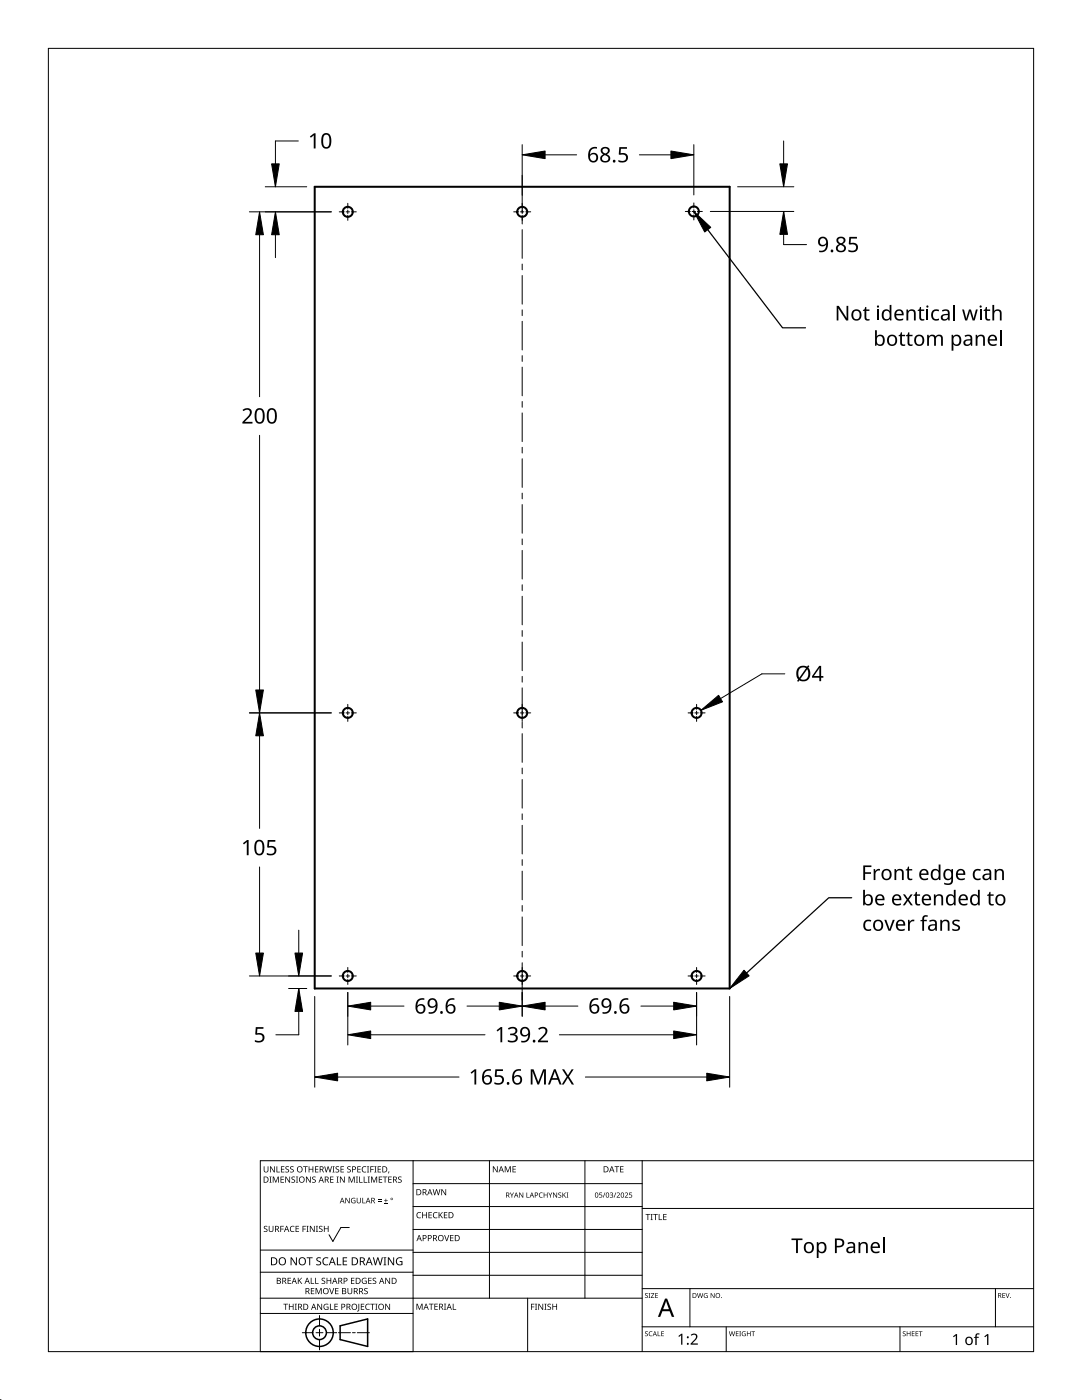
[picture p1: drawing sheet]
<svg xmlns="http://www.w3.org/2000/svg" width="216mm" height="279mm" viewBox="0 0 216 279" stroke-linecap="round" stroke-linejoin="round" font-family="sans-serif">
<g fill="none" stroke="#000" stroke-width=".4">
<path d="M62.8 37.3h82.8v160h-82.8z"/>
<circle cx="69.4" cy="42.3" r="1"/>
<circle cx="104.2" cy="42.3" r="1"/>
<circle cx="138.4" cy="42.2" r="1"/>
<circle cx="69.4" cy="142.3" r="1"/>
<circle cx="104.2" cy="142.3" r="1"/>
<circle cx="139" cy="142.3" r="1"/>
<circle cx="69.4" cy="194.8" r="1"/>
<circle cx="104.2" cy="194.8" r="1"/>
<circle cx="139" cy="194.8" r="1"/>
</g>
<g fill="none" stroke="#000" stroke-width=".2">
<path d="M82.4 231.6v38.1h-30.5v-38.1h154.3M82.4 236.2h45.7M97.7 231.6v27.5M116.7 231.6v27.5M128.1 231.6v38.1M51.9 259.1h76.2M51.9 253.9h30.5M51.9 249.5h30.5M69.7 245h-1.7l-1.6 2.8-.7-1.4M82.4 240.8h45.7M82.4 245.4h45.7M82.4 249.9h45.7"/>
<path d="M82.4 254.5h45.7M105.3 259.1v10.6M128.1 257.2h78.1M128.1 241.2h78.1M137.7 257.2v7.6M198.6 257.2v7.6M51.9 262.1h30.5M60.3 266h2.1M63.1 266h1.3M63.8 262.5v2.1M63.8 265.3v1.4M63.8 267.3v2.1"/>
<path d="M65.1 266h2.1M67.5 266h2.4M70.3 266h.6M71.3 266h2.4M128.1 264.8h78.1M144.9 264.8v4.9M179.6 264.8v4.9"/>
</g>
<g fill="#000">
<path d="M52.6 232.8h.2v.8a.32 .32 0 0 0 .3 .3 .32 .32 0 0 0 .3-.3v-.8h.2v.8a.47 .47 0 0 1-.5 .4 .47 .47 0 0 1-.5-.5zM53.8 234.8h.4l-.1 .1v1l.1 .1h-.4l.1-.1v-1zM53.9 232.8h.2l.6 1v-1h.1v1.2h-.1l-.7-1v1h-.1zM54.4 234.8h.3l.3 1 .4-1h.2v1.2h-.1v-1l-.4 1h-.1l-.4-1v1h-.2zM55.2 232.8h.1v1h.6v.2h-.7zM56 234.8h.7v.1h-.6v.4h.5v.2h-.5v.4h.6v.1h-.7zM56.1 232.8h.6v.1h-.5v.4h.5v.1h-.5v.4h.5v.2h-.6zM57 232.9l.4-.1h.3l-.1 .1a.25 .25 0 0 0-.4-.1 .25 .25 0 0 0 0 .4 .4 .4 0 0 1 .5 .3 .4 .4 0 0 1-.3 .5 .4 .4 0 0 1-.5-.2h.2a.27 .27 0 0 0 .4-.1 .27 .27 0 0 0-.3-.3l-.2-.2zM56.9 234.8h.2l.6 1v-1h.2v1.2h-.2l-.6-1v1h-.2zM57.9 232.9l.5-.1h.2v.1a.25 .25 0 0 0-.4-.1 .25 .25 0 0 0 0 .4 .4 .4 0 0 1 .4 .3 .4 .4 0 0 1-.2 .5 .4 .4 0 0 1-.5-.2h.1a.27 .27 0 0 0 .5-.1 .27 .27 0 0 0-.4-.3l-.2-.2zM58.2 234.9l.4-.1 .3 .1-.1 .1a.25 .25 0 0 0-.4-.1 .25 .25 0 0 0 0 .4 .4 .4 0 0 1 .5 .3 .4 .4 0 0 1-.3 .5 .4 .4 0 0 1-.5-.3l.2 .1a.27 .27 0 0 0 .4-.2 .27 .27 0 0 0-.3-.3l-.2-.2zM59 234.8h.5l-.2 .1v1l.2 .1h-.5l.2-.1v-1z"/>
<path d="M60.5 232.8h.9v.1h-.4v1.1h-.1v-1.1h-.4zM61.1 234.8h.1l.7 1v-1h.1v1.2h-.2l-.6-1v1h-.1zM61.6 232.8h.1v.5h.7v-.5h.1v1.2h-.1v-.6h-.7v.6h-.1zM62.3 234.9l.5-.1 .2 .1v.1a.25 .25 0 0 0-.4-.1 .25 .25 0 0 0 0 .4 .4 .4 0 0 1 .4 .3 .4 .4 0 0 1-.2 .5 .4 .4 0 0 1-.5-.3l.1 .1a.27 .27 0 0 0 .5-.2 .27 .27 0 0 0-.4-.3l-.2-.2zM62.9 232.8h.6v.1h-.5v.4h.5v.1h-.5v.4h.5v.2h-.6zM64.7 232.8h.2l.2 1 .3-1h.2l.2 1 .3-1h.1l-.3 1.2h-.1l-.3-1.1-.3 1.1h-.2zM65.9 234.8h.6v.1h-.5v.4h.5v.2h-.5v.4h.5v.1h-.6zM66.3 232.8h.5l-.2 .1v1l.2 .1h-.5l.2-.1v-1zM67.2 234.8h.4l-.1 .1v1l.1 .1h-.4l.1-.1v-1zM67 232.9l.4-.1h.3l-.1 .1a.25 .25 0 0 0-.4-.1 .25 .25 0 0 0 0 .4 .4 .4 0 0 1 .5 .3 .4 .4 0 0 1-.3 .5 .4 .4 0 0 1-.5-.2h.2a.27 .27 0 0 0 .4-.1 .27 .27 0 0 0-.3-.3l-.2-.2zM67.9 232.8h.7v.1h-.5v.4h.5v.1h-.5v.4h.5v.2h-.7zM67.8 234.8h.2l.7 1-.1-1h.2v1.2h-.2l-.6-1v1h-.2z"/>
<path d="M69.3 232.9l.4-.1h.3l-.1 .1a.25 .25 0 0 0-.3-.1 .25 .25 0 0 0 0 .4 .4 .4 0 0 1 .4 .3 .4 .4 0 0 1-.3 .5 .4 .4 0 0 1-.4-.2h.1a.27 .27 0 0 0 .5-.1 .27 .27 0 0 0-.4-.3l-.2-.2zM69.6 234.8h.2l.4 1 .4-1h.2v1.2h-.2v-1l-.4 1h-.1l-.4-1v1h-.1zM70.2 239.2l.5-.2 .2 .1v.1a.45 .45 0 0 0-.7 .4 .45 .45 0 0 0 .6 .4v-.3h-.2v-.1h.3v.5a.6 .6 0 0 1-.8-.1 .6 .6 0 0 1 .1-.8zM71 234.8h.4l-.1 .1v1l.1 .1h-.4l.2-.1v-1zM71.7 234.8h.1v1.1h.6v.1h-.7zM71.3 232.8h.7v.1h-.6v.4h.5v.1h-.5v.4h.6v.2h-.7zM71.2 239.1h.1v.7a.28 .28 0 0 0 .3 .2 .28 .28 0 0 0 .3-.2v-.7h.1v.7a.42 .42 0 0 1-.4 .4 .42 .42 0 0 1-.4-.4zM72.6 234.8h.1v1.1h.6v.1h-.7zM72.3 232.9l.5-.2 .3 .1-.1 .1a.49 .49 0 0 0-.7 .5 .49 .49 0 0 0 .8 .4 .52 .52 0 0 1-.7 .1 .52 .52 0 0 1-.2-.6zM73.2 232.8h.5l-.2 .1v1l.2 .1h-.5l.2-.1v-1zM73.4 234.8h.4l-.1 .1v1l.1 .1h-.4l.1-.1v-1zM73.9 232.8h.7v.1h-.6v.4h.5v.2h-.5v.5h-.1z"/>
<path d="M74 234.8h.3l.3 1 .4-1h.3v1.2h-.2v-1l-.4 1h-.1l-.4-1v1h-.2zM74.7 232.8h.4l-.1 .1v1l.1 .1h-.4l.1-.1v-1zM75.4 239.7h.7v.1h-.7zM75.4 239.4h.7v.1h-.7zM75.4 232.8h.6v.1h-.5v.4h.5v.1h-.5v.4h.5v.2h-.6zM75.6 234.8h.7v.1h-.6v.4h.5v.2h-.5v.4h.6v.1h-.7zM76.4 234.8h.9v.1h-.4v1.1h-.1v-1.1h-.4zM76.9 239.2h.2v.3h.3v.2h-.3v.3h-.2v-.3h-.3v-.2h.3zM77.5 233.8h.2l-.3 .4zM77.5 234.8h.7v.1h-.6v.4h.5v.2h-.5v.4h.6v.1h-.7zM79.5 234.9l.4-.1 .2 .1v.1a.25 .25 0 0 0-.4-.1 .25 .25 0 0 0 0 .4 .4 .4 0 0 1 .5 .3 .4 .4 0 0 1-.3 .5 .4 .4 0 0 1-.5-.3l.2 .1a.27 .27 0 0 0 .4-.2 .27 .27 0 0 0-.3-.3l-.3-.2zM86.3 237.3h.2l.2 1.1 .3-1.1h.2l.3 1.1 .2-1.1h.2l-.3 1.2h-.2l-.3-1-.3 1h-.1z"/>
<path d="M88.1 237.3h.1l.7 1v-1h.1v1.2h-.2l-.6-1v1h-.1zM98.3 232.8h.2l.7 1v-1h.1v1.2h-.2l-.6-1v1h-.2zM100.7 232.8h.2l.4 .9 .4-.9h.2v1.2h-.1v-1.1l-.4 1.1h-.1l-.4-1.1v1.1h-.2zM101.7 238h.2l.2 .5 .3-.5h.1l-.3 .6v.4h-.1v-.4zM102.3 232.8h.6v.1h-.5v.4h.5v.1h-.5v.4h.5v.2h-.6zM103.6 238h.1l.6 .8v-.8h.1v1h-.1l-.6-.8v.8h-.1zM105.1 238h.1v.9h.4v.1h-.5zM107.7 238.1l.4-.1h.2v.2a.41 .41 0 0 0-.6 .3 .41 .41 0 0 0 .6 .4 .48 .48 0 0 1-.7-.1 .48 .48 0 0 1 .1-.7zM108.5 238h.1v.4h.5v-.4h.2v1h-.2v-.5h-.5v.5h-.1zM109.4 238h.1l.3 .5 .3-.5h.1l-.3 .6v.4h-.2v-.4zM110.4 238h.1l.5 .8v-.8h.2v1h-.2l-.5-.8v.8h-.1zM111.4 238.1l.4-.1h.2v.1a.24 .24 0 0 0-.4 0 .24 .24 0 0 0-.1 .3 .24 .24 0 0 0 .3 .1 .33 .33 0 0 1 .1 .5 .33 .33 0 0 1-.5 0v-.1a.26 .26 0 0 0 .4 0 .26 .26 0 0 0 .1-.3 .26 .26 0 0 0-.4-.1z"/>
<path d="M112.2 238h.2v.5l.6-.5-.5 .4 .5 .6h-.2l-.3-.5-.1 .5h-.2zM113 238h.4l-.1 .1v.8l.1 .1h-.4l.1-.1v-.8zM119.6 238h.5v.1h-.4v.3a.34 .34 0 0 1 .5 .2 .34 .34 0 0 1-.2 .4 .34 .34 0 0 1-.5-.1 .27 .27 0 0 0 .4 .1 .27 .27 0 0 0 .1-.4 .27 .27 0 0 0-.4-.1zM120.7 238h.1l-.4 1h-.1zM121.7 238.1a.32 .32 0 0 1 .5-.1 .32 .32 0 0 1 0 .5h-.1a.32 .32 0 0 1 .2 .4 .32 .32 0 0 1-.5 .1l-.1-.1a.26 .26 0 0 0 .4 .1 .26 .26 0 0 0 0-.4l-.3-.2a.23 .23 0 0 0 .4 0 .23 .23 0 0 0-.1-.4 .23 .23 0 0 0-.3 .2zM122.8 238h.2l-.4 1h-.1zM122.6 232.8h.9v.1h-.3v1.1h-.2v-1.1h-.4zM123 238.1a.37 .37 0 0 1 .6 0 .37 .37 0 0 1-.2 .6l-.2 .2h.5v.1h-.7l.3-.4a.27 .27 0 0 0 .3-.3 .27 .27 0 0 0-.4-.2zM123.7 232.8h.7v.1h-.5v.4h.5v.1h-.5v.4h.5v.2h-.7zM124.7 238.1a.37 .37 0 0 1 .6 0 .37 .37 0 0 1-.3 .6l-.2 .2h.5v.1h-.6l.2-.4a.27 .27 0 0 0 .3-.3 .27 .27 0 0 0-.4-.2zM125.6 238h.5v.1h-.4v.3a.34 .34 0 0 1 .4 .2 .34 .34 0 0 1-.1 .4 .34 .34 0 0 1-.5-.1 .27 .27 0 0 0 .4 .1 .27 .27 0 0 0 .1-.4 .27 .27 0 0 0-.4-.1zM52.7 244.8l.4-.2 .3 .1-.1 .1a.25 .25 0 0 0-.4-.1 .25 .25 0 0 0 0 .4 .4 .4 0 0 1 .5 .3 .4 .4 0 0 1-.3 .5 .4 .4 0 0 1-.5-.2h.2a.27 .27 0 0 0 .4-.1 .27 .27 0 0 0-.3-.3l-.2-.2z"/>
<path d="M53.6 244.6h.2v.8a.32 .32 0 0 0 .3 .3 .32 .32 0 0 0 .3-.3v-.8h.2v.8a.47 .47 0 0 1-.5 .5 .47 .47 0 0 1-.5-.5zM55.9 244.6h.7v.2h-.5v.4h.5v.1h-.5v.6h-.2zM57.4 255h.7v.1h-.6v.4h.5v.2h-.5v.4h.6v.1h-.7zM58 244.8l.4-.2 .4 .1-.1 .1a.49 .49 0 0 0-.7 .5 .49 .49 0 0 0 .7 .4 .52 .52 0 0 1-.6 .1 .52 .52 0 0 1-.3-.6zM58 250.9h.2l.9 1.3v-1.3h.1v1.6h-.2l-.8-1.3v1.3h-.2zM59 244.6h.7v.2h-.6v.4h.5v.1h-.5v.4h.6v.2h-.7zM59.4 255h.2v.6l.5-.6h.2l-.5 .5 .5 .7h-.2l-.4-.6-.1 .6h-.2zM60.4 244.6h.6v.2h-.5v.4h.5v.1h-.5v.6h-.1zM61.2 244.6h.4l-.2 .2v.9l.2 .2h-.4l.1-.2v-.9zM61.2 250.9h1.2v.2h-.5v1.4h-.2v-1.4h-.5zM62 255h.2v1.1h.5v.1h-.7zM62 257.1h.7v.1h-.5v.4h.5v.1h-.5v.4h.5v.2h-.7z"/>
<path d="M61.8 244.6h.2l.7 1.1-.1-1.1h.2v1.3h-.2l-.6-1v1h-.2zM62.9 255h.1v1.1h.6v.1h-.7zM63 244.6h.5l-.2 .2v.9l.2 .2h-.5l.2-.2v-.9zM63 257.1h.2l.4 1 .4-1h.2v1.2h-.2v-1.1l-.4 1.1h-.1l-.4-1.1v1.1h-.1zM63.2 251.1l.3-.2 .6 .1-.2 .1a.33 .33 0 0 0-.6 .2 .33 .33 0 0 0 .4 .4 .47 .47 0 0 1 .4 .6 .47 .47 0 0 1-.7 .2h-.3v-.2h.2a.35 .35 0 0 0 .6-.2 .35 .35 0 0 0-.5-.4l-.3-.2zM63.7 244.8l.4-.2 .3 .1-.1 .1a.25 .25 0 0 0-.4-.1 .25 .25 0 0 0 0 .4 .4 .4 0 0 1 .5 .3 .4 .4 0 0 1-.3 .5 .4 .4 0 0 1-.5-.2h.2a.27 .27 0 0 0 .4-.1 .27 .27 0 0 0-.3-.3l-.2-.2zM64.2 255.1l.4-.1 .3 .1-.1 .1a.25 .25 0 0 0-.3-.1 .25 .25 0 0 0 0 .4 .4 .4 0 0 1 .4 .3 .4 .4 0 0 1-.3 .5 .4 .4 0 0 1-.4-.3l.1 .1a.27 .27 0 0 0 .5-.2 .27 .27 0 0 0-.4-.3l-.2-.2zM64.5 251.1l.6-.2 .4 .1-.1 .2a.63 .63 0 0 0-.9 .5 .63 .63 0 0 0 1 .6v.2a.83 .83 0 0 1-1.1-.3 .83 .83 0 0 1 .1-1.1zM64.6 244.6h.2v.6h.6v-.6h.2v1.3h-.2v-.6h-.6v.6h-.2zM65.7 257.1h.1l.4 1 .3-1h.2l-.4 1.2h-.2zM65.2 255h.1v.5h.6v-.5h.2v1.2h-.2v-.5h-.6v.5h-.1zM67.2 250.9h.2v1.4h.7v.2h-.9z"/>
<path d="M66.9 257.1h.6v.1h-.5v.4h.5v.1h-.5v.4h.5v.2h-.6zM68.4 250.9h.9v.2h-.7v.5h.6v.2h-.6v.5h.7v.2h-.9zM68.9 239.1h.2l.6 .9v-.9h.1v1h-.2l-.6-.9v.9h-.1zM69.3 257.1h.2v.7a.32 .32 0 0 0 .3 .4 .32 .32 0 0 0 .3-.4v-.7h.2v.7a.47 .47 0 0 1-.5 .5 .47 .47 0 0 1-.5-.5zM70 255h.7v.1h-.5v.4h.5v.2h-.5v.4h.5v.1h-.7zM72.3 239.1h.1v.9h.5v.1h-.6zM72.3 255.2l.5-.2 .4 .1-.1 .1a.5 .5 0 0 0-.8 .4 .5 .5 0 0 0 .7 .5v-.4h-.2v-.1h.4v.6a.66 .66 0 0 1-.9-.1 .66 .66 0 0 1 0-.9zM72.7 257.2l.4-.2 .3 .1-.1 .1a.25 .25 0 0 0-.4-.1 .25 .25 0 0 0 0 .4 .4 .4 0 0 1 .5 .3 .4 .4 0 0 1-.3 .5 .4 .4 0 0 1-.5-.2h.2a.27 .27 0 0 0 .5-.1 .27 .27 0 0 0-.4-.3l-.2-.2zM73.5 255h.6v.1h-.5v.4h.5v.2h-.5v.4h.5v.1h-.6zM74.4 255.1l.4-.1 .3 .1-.1 .1a.25 .25 0 0 0-.4-.1 .25 .25 0 0 0 0 .4 .4 .4 0 0 1 .5 .3 .4 .4 0 0 1-.3 .5 .4 .4 0 0 1-.5-.3l.2 .1a.27 .27 0 0 0 .4-.2 .27 .27 0 0 0-.3-.3l-.2-.2zM74.4 250.9h.2l.3 1.4 .4-1.4h.2l.4 1.4 .3-1.4h.2l-.4 1.6h-.2l-.4-1.3-.4 1.3h-.2zM76.6 240h.8v.1h-.8z"/>
<path d="M76.5 250.9h.6l-.2 .2v1.3l.2 .1h-.6l.2-.1v-1.3zM76.9 255h.2l.6 1v-1h.1v1.2h-.1l-.7-1v1h-.1zM77.4 250.9h.2l.9 1.3v-1.3h.1v1.6h-.2l-.8-1.3v1.3h-.2zM79.2 251.1l.7-.2 .4 .1-.1 .2a.65 .65 0 0 0-1 .5 .65 .65 0 0 0 .9 .6v-.4h-.3v-.2h.5v.7a.86 .86 0 0 1-1.1-.1 .86 .86 0 0 1 0-1.2zM83.3 242.1l.4-.2 .3 .1v.1a.49 .49 0 0 0-.7 .4 .49 .49 0 0 0 .7 .5 .52 .52 0 0 1-.7 0 .52 .52 0 0 1-.2-.6zM84.2 241.9h.2v.5h.6v-.5h.2v1.2h-.2v-.5h-.6v.5h-.2zM85.5 241.9h.7v.1h-.5v.4h.4v.2h-.4v.4h.5v.1h-.7zM86.5 242.1l.5-.2 .3 .1-.1 .1a.49 .49 0 0 0-.7 .4 .49 .49 0 0 0 .8 .5 .52 .52 0 0 1-.7 0 .52 .52 0 0 1-.2-.6zM87.5 241.9h.2v.6l.5-.6h.2l-.5 .5 .5 .7h-.2l-.4-.6-.1 .6h-.2zM88.6 246.5h.2l.3 1 .4-1h.1l-.4 1.2h-.1zM88.6 241.9h.7v.1h-.6v.4h.5v.2h-.5v.4h.6v.1h-.7zM89.8 246.5h.7v.1h-.5v.4h.5v.1h-.5v.5h.5v.1h-.7z"/>
<path d="M128.7 258.2l.4-.1h.2l-.1 .1a.24 .24 0 0 0-.3 0 .24 .24 0 0 0-.1 .3 .24 .24 0 0 0 .4 .1 .31 .31 0 0 1 0 .4 .31 .31 0 0 1-.5-.1 .24 .24 0 0 0 .3 .1 .24 .24 0 0 0 .1-.3l-.4-.3zM128.8 242.3h.9v.1h-.3v1.1h-.2v-1.1h-.4zM129.4 258.1h.4l-.1 .1v.7l.1 .1h-.4l.1-.1v-.7zM129.8 242.3h.5l-.2 .1v1l.2 .1h-.5l.2-.1v-1zM129.9 258.1h.6l-.5 .8h.6v.1h-.7l.5-.8h-.5zM130.3 242.3h1v.1h-.4v1.1h-.2v-1.1h-.4zM130.7 258.1h.6v.1h-.4v.3h.4v.1h-.4v.3h.4v.1h-.6zM131.4 242.3h.2v1.1h.5v.1h-.7zM132.3 242.3h.7v.1h-.5v.4h.5v.1h-.5v.5h.5v.1h-.7zM139.1 258.1h.1l.2 .8 .2-.8h.2l.2 .8 .2-.8h.1l-.2 .9h-.2l-.2-.8-.2 .8h-.2zM140.5 258.2l.4-.1h.3l-.1 .1a.4 .4 0 0 0-.6 .4 .4 .4 0 0 0 .6 .3v-.3l-.2-.1h.3v.5a.53 .53 0 0 1-.7-.1 .53 .53 0 0 1 0-.7zM141.8 258.1h.1l.6 .8v-.8h.1v.9h-.2l-.5-.8v.8h-.1z"/>
<path d="M157.9 247.2h2.2v.3h-.9v2.6h-.4v-2.6h-.9zM171.3 247.9h.3l.1 .3a.83 .83 0 0 1 .9-.3 .83 .83 0 0 1 .6 .8v1.4h-.4v-1.4a.59 .59 0 0 0-.7-.5 .59 .59 0 0 0-.4 .7v1.2h-.4zM200 258.1h.6v.1h-.5v.3h.4v.1h-.4v.3h.5v.1h-.6zM200.6 258.1h.2l.2 .8 .3-.8h.2l-.4 .9h-.1zM56.5 260.2h1v.1h-.4v1.1h-.2v-1.1h-.4zM57.6 260.2h.2v.5h.6v-.5h.2v1.2h-.2v-.6h-.6v.6h-.2zM58.8 260.2h.4l-.1 .1v1l.1 .1h-.4l.2-.1v-1zM63.3 260.2h.2l.6 1v-1h.2v1.2h-.2l-.7-1 .1 1h-.2zM64.7 260.3l.6-.1 .2 .1v.1a.5 .5 0 0 0-.8 .4 .5 .5 0 0 0 .7 .5v-.4h-.3v-.1h.4v.6a.66 .66 0 0 1-.8-.2 .66 .66 0 0 1 0-.9zM65.8 260.2h.2v1.1h.5v.1h-.7zM66.7 260.2h.7v.1h-.5v.4h.5v.1h-.5v.5h.5v.1h-.7zM71.5 260.2h.2v1.3l-.1 .2h-.3l-.1-.1 .3-.2z"/>
<path d="M72 260.2h.7v.1h-.5v.4h.4v.1h-.4v.5h.5v.1h-.7zM73 260.3l.5-.1 .3 .1-.1 .1a.49 .49 0 0 0-.7 .4 .49 .49 0 0 0 .8 .4 .52 .52 0 0 1-.7 .1 .52 .52 0 0 1-.2-.6zM73.9 260.2h.9v.1h-.4v1.1h-.1v-1.1h-.4zM74.9 260.2h.4l-.1 .1v1l.1 .1h-.4l.1-.1v-1zM76.9 260.2h.1l.7 1v-1h.1v1.2h-.1l-.7-1v1h-.1zM83.1 260.2h.2l.4 1 .4-1h.2v1.2h-.1v-1.1l-.4 1.1h-.2l-.4-1.1v1.1h-.1zM85.6 260.2h.9v.1h-.4v1.1h-.1v-1.1h-.4zM86.7 260.2h.7v.1h-.6v.4h.5v.1h-.5v.5h.6v.1h-.7zM88.6 260.2h.4l-.1 .1v1l.1 .1h-.4l.1-.1v-1zM90.3 260.2h.2v1.1h.5v.1h-.7zM106 260.2h.6v.1h-.5v.5h.5v.1h-.5v.5h-.1zM106.7 260.2h.5l-.2 .1v1l.2 .1h-.5l.2-.1v-1z"/>
<path d="M107.4 260.2h.2l.6 1v-1h.2v1.2h-.2l-.6-1v1h-.2zM108.6 260.2h.5l-.2 .1v1l.2 .1h-.5l.2-.1v-1zM109.3 260.3l.4-.1h.2v.2a.25 .25 0 0 0-.4-.1 .25 .25 0 0 0 0 .4 .4 .4 0 0 1 .5 .3 .4 .4 0 0 1-.3 .4 .4 .4 0 0 1-.5-.2l.2 .1a.27 .27 0 0 0 .4-.2 .27 .27 0 0 0-.3-.3l-.3-.2zM110.2 260.2h.2v.5h.6v-.5h.2v1.2h-.2v-.6h-.6v.6h-.2zM128.7 265.8l.4-.1h.2l-.1 .1a.24 .24 0 0 0-.3 0 .24 .24 0 0 0-.1 .3 .24 .24 0 0 0 .4 .1 .31 .31 0 0 1 0 .5 .31 .31 0 0 1-.5-.2 .24 .24 0 0 0 .3 .1 .24 .24 0 0 0 .1-.3l-.4-.2zM129.6 265.8l.3-.1h.3l-.1 .1a.39 .39 0 0 0-.5 .4 .39 .39 0 0 0 .5 .3 .46 .46 0 0 1-.6 0 .46 .46 0 0 1 .1-.7zM131.2 265.7h.1v.8h.5v.2h-.6zM131.9 265.7h.6v.1h-.4v.3h.4v.1h-.4v.4h.4v.1h-.6zM135.4 266.6l.5-.4h.3v2.2h-.3v-1.9l-.4 .3zM137.8 266.4a.76 .76 0 0 1 1.2 0 .76 .76 0 0 1-.3 1.1l-.6 .6h1.1v.3h-1.4v-.3l.8-.8a.52 .52 0 0 0 .2-.8 .52 .52 0 0 0-.8 .1zM145.5 265.7h.1l.2 .8 .2-.8h.1l.3 .8 .2-.8h.1l-.3 1h-.1l-.2-.9-.3 .9h-.1zM146.8 265.7h.6v.1h-.4v.3h.3v.1h-.3v.4h.4v.1h-.6z"/>
<path d="M147.5 265.7h.4l-.2 .1v.8l.2 .1h-.4l.1-.1v-.8zM148.1 265.8l.7-.1-.1 .1a.4 .4 0 0 0-.6 .4 .4 .4 0 0 0 .6 .3v-.2l-.2-.2h.3v.5a.53 .53 0 0 1-.7-.1 .53 .53 0 0 1 0-.7zM149 265.7h.2v.4h.5v-.4h.1v1h-.1v-.5h-.5v.5h-.2zM149.9 265.7h.8v.1h-.3v.9h-.2v-.9h-.3zM180.2 265.8l.3-.1h.2v.1a.24 .24 0 0 0-.3 0 .24 .24 0 0 0-.1 .3 .24 .24 0 0 0 .3 .1 .31 .31 0 0 1 0 .5 .31 .31 0 0 1-.5-.2 .24 .24 0 0 0 .4 .1 .24 .24 0 0 0 0-.3l-.3-.2zM180.9 265.7h.2v.4h.5v-.4h.1v1h-.1v-.5h-.5v.5h-.2zM181.9 265.7h.6v.1h-.4v.3h.4v.1h-.4v.4h.4v.1h-.6zM182.7 265.7h.5v.1h-.4v.3h.4v.1h-.4v.4h.4v.1h-.5zM183.3 265.7h.8v.1h-.3v.9h-.2v-.9h-.3zM190.2 266.7l.6-.5h.2v2.2h-.3v-1.9l-.4 .4zM194.7 266.2l.3-.1h.5l-.1 .3-.4-.1-.1 .2v.3h.4v.2h-.4v1.4h-.3v-1.4h-.3v-.1l.3-.1zM196.4 266.7l.6-.5h.2v2.2h-.2v-1.9l-.5 .4z"/>
<path d="M52.6 234.8h.4a.61 .61 0 0 1 .6 .6 .61 .61 0 0 1-.6 .6h-.4zM52.8 234.9v1h.1a.48 .48 0 0 0 .5-.5 .48 .48 0 0 0-.4-.5z"/>
<path d="M59.2 233.4a.61 .61 0 0 1 1.2 0 .61 .61 0 0 1-1.2 0zM59.4 233.4a.45 .45 0 0 0 .9 0 .45 .45 0 0 0-.9 0z"/>
<path d="M59.6 235.4a.61 .61 0 0 1 1.2 0 .61 .61 0 0 1-1.2 0zM59.8 235.4a.45 .45 0 0 0 .9 0 .45 .45 0 0 0-.9 0z"/>
<path d="M63.8 232.8h.3a.35 .35 0 0 1 .5 .2 .35 .35 0 0 1-.3 .4l.4 .6h-.2l-.3-.5h-.3v.5h-.1zM63.9 232.9v.4h.2a.23 .23 0 0 0 .3-.2 .23 .23 0 0 0-.3-.2z"/>
<path d="M64 234.8h.2l.4 1.2h-.1l-.2-.4h-.4l-.2 .4h-.1zM64.1 235l-.2 .5h.4z"/>
<path d="M64.8 234.8h.3a.35 .35 0 0 1 .5 .2 .35 .35 0 0 1-.3 .5l.4 .5h-.2l-.3-.5h-.2v.5h-.2zM65 234.9v.5h.1a.23 .23 0 0 0 .3-.2 .23 .23 0 0 0-.3-.3z"/>
<path d="M70.3 232.8h.3a.41 .41 0 0 1 .4 .5 .41 .41 0 0 1-.6 .2v.5h-.1zM70.4 232.9v.5a.29 .29 0 0 0 .5-.3 .29 .29 0 0 0-.5-.2z"/>
<path d="M74.1 239.1h.3a.31 .31 0 0 1 .4 .2 .31 .31 0 0 1-.2 .4l.3 .4h-.2l-.3-.4h-.2v.4h-.1zM74.2 239.2v.4h.2a.21 .21 0 0 0 .2-.2 .21 .21 0 0 0-.2-.2z"/>
<path d="M76.3 232.8h.4a.61 .61 0 0 1 .6 .6 .61 .61 0 0 1-.7 .6h-.3zM76.5 232.9v.9h.1a.48 .48 0 0 0 .5-.4 .48 .48 0 0 0-.4-.5z"/>
<path d="M77.9 239.3a.25 .25 0 0 1 .5 0 .25 .25 0 0 1-.5 0zM78 239.3a.15 .15 0 0 0 .3 0 .15 .15 0 0 0-.3 0z"/>
<path d="M78.4 234.8h.4a.35 .35 0 0 1 .4 .2 .35 .35 0 0 1-.2 .5l.3 .5h-.2l-.3-.5h-.2v.5h-.2zM78.6 234.9v.5h.2a.23 .23 0 0 0 .2-.2 .23 .23 0 0 0-.3-.3z"/>
<path d="M83.1 237.3h.4a.61 .61 0 0 1 .6 .6 .61 .61 0 0 1-.7 .6h-.3zM83.2 237.5v.9h.2a.48 .48 0 0 0 .5-.5 .48 .48 0 0 0-.5-.4z"/>
<path d="M84.3 237.3h.4a.35 .35 0 0 1 .4 .3 .35 .35 0 0 1-.2 .4l.3 .5h-.2l-.3-.5h-.2v.5h-.2zM84.5 237.5v.4h.2a.23 .23 0 0 0 .3-.2 .23 .23 0 0 0-.3-.2z"/>
<path d="M85.7 237.3h.1l.5 1.2h-.1l-.2-.3h-.5l-.1 .3h-.2zM85.8 237.5l-.2 .5h.4z"/>
<path d="M99.9 232.7h.2l.5 1.3h-.2l-.2-.4h-.4l-.2 .4h-.1zM100 232.9l-.2 .6h.4z"/>
<path d="M101 238h.3a.29 .29 0 0 1 .3 .2 .29 .29 0 0 1-.2 .4l.3 .4h-.1l-.3-.4h-.2v.4h-.1zM101.1 238.1v.4h.2a.2 .2 0 0 0 .2-.2 .2 .2 0 0 0-.2-.2z"/>
<path d="M102.9 238h.2l.4 1h-.2l-.1-.3h-.4l-.1 .3h-.2zM103 238.1l-.2 .5h.4z"/>
<path d="M106.1 238h.1l.4 1h-.2l-.1-.3h-.4l-.1 .3h-.1zM106.1 238.1l-.1 .5h.3z"/>
<path d="M106.7 238h.3a.34 .34 0 0 1 .4 .4 .34 .34 0 0 1-.6 .2v.4h-.1zM106.8 238.1v.4a.25 .25 0 0 0 .4-.2 .25 .25 0 0 0-.4-.2z"/>
<path d="M118.8 238.1h.4l.2 .5a.38 .38 0 0 1-.5 .4 .38 .38 0 0 1-.2-.6zM118.9 238.1v.1a.39 .39 0 0 0-.1 .4 .39 .39 0 0 0 .4 .3 .4 .4 0 0 0 .1-.5 .4 .4 0 0 0-.4-.3z"/>
<path d="M120.5 232.8h.3a.61 .61 0 0 1 .6 .6 .61 .61 0 0 1-.6 .6h-.3zM120.6 232.9v.9h.2a.48 .48 0 0 0 .5-.4 .48 .48 0 0 0-.5-.5z"/>
<path d="M121 238.1h.4l.1 .5a.38 .38 0 0 1-.4 .4 .38 .38 0 0 1-.2-.6zM121.1 238.1l-.1 .1a.39 .39 0 0 0 0 .4 .39 .39 0 0 0 .3 .3 .4 .4 0 0 0 .2-.5 .4 .4 0 0 0-.4-.3z"/>
<path d="M122 232.7h.1l.5 1.3h-.1l-.2-.4h-.5l-.1 .4h-.2zM122.1 232.9l-.2 .6h.4z"/>
<path d="M124 238.1h.4l.1 .5a.38 .38 0 0 1-.4 .4 .38 .38 0 0 1-.2-.6zM124.1 238.1l-.1 .1a.39 .39 0 0 0-.1 .4 .39 .39 0 0 0 .4 .3 .4 .4 0 0 0 .2-.5 .4 .4 0 0 0-.4-.3z"/>
<path d="M54.9 244.6h.3a.35 .35 0 0 1 .4 .3 .35 .35 0 0 1-.2 .4l.3 .6h-.1l-.3-.5h-.3v.5h-.1zM55 244.8v.4h.2a.23 .23 0 0 0 .3-.2 .23 .23 0 0 0-.3-.2z"/>
<path d="M55.2 255h.4a.31 .31 0 0 1 .4 .2 .31 .31 0 0 1-.2 .4 .33 .33 0 0 1 .3 .4 .33 .33 0 0 1-.4 .2h-.5zM55.4 255.7v.4h.2a.23 .23 0 0 0 .3-.2 .23 .23 0 0 0-.3-.2zM55.4 255.1v.4h.2a.21 .21 0 0 0 .3-.2 .21 .21 0 0 0-.3-.2z"/>
<path d="M54.1 250.9h.5a.79 .79 0 0 1 .7 .8 .79 .79 0 0 1-.8 .8h-.4zM54.3 251.1v1.2h.2a.62 .62 0 0 0 .6-.6 .62 .62 0 0 0-.6-.6z"/>
<path d="M56.3 255h.4a.35 .35 0 0 1 .4 .3 .35 .35 0 0 1-.2 .4l.3 .5h-.2l-.3-.5h-.2v.5h-.2zM56.5 255.1v.5h.2a.23 .23 0 0 0 .3-.2 .23 .23 0 0 0-.3-.3z"/>
<path d="M55.8 251.1a.77 .77 0 0 1 1.1 .1 .77 .77 0 0 1-.2 1.1 .77 .77 0 0 1-1-.2l-.1-.6zM56 251.2a.63 .63 0 0 0-.2 .8 .63 .63 0 0 0 .8 .3 .63 .63 0 0 0 .2-.9 .63 .63 0 0 0-.8-.2z"/>
<path d="M57.1 244.6h.2l.4 1.3h-.1l-.2-.4h-.4l-.2 .4h-.1zM57.2 244.8l-.2 .6h.4z"/>
<path d="M58.6 255h.2l.5 1.2h-.2l-.1-.3h-.5l-.2 .3h-.1zM58.7 255.2l-.2 .5h.4z"/>
<path d="M59.8 251.1a.77 .77 0 0 1 1.1 .1 .77 .77 0 0 1-.2 1.1 .77 .77 0 0 1-1.1-.2v-.6zM60 251.2a.63 .63 0 0 0-.2 .8 .63 .63 0 0 0 .8 .3 .63 .63 0 0 0 .2-.9 .63 .63 0 0 0-.8-.2z"/>
<path d="M61 257.1h.3a.35 .35 0 0 1 .4 .2 .35 .35 0 0 1-.2 .4l.3 .6h-.1l-.3-.5h-.3v.5h-.1zM61.1 257.2v.4h.2a.23 .23 0 0 0 .3-.2 .23 .23 0 0 0-.3-.2z"/>
<path d="M61.2 255h.2l.4 1.2h-.1l-.2-.3h-.4l-.2 .3h-.1zM61.3 255.2l-.2 .5h.4z"/>
<path d="M64.4 257.7a.61 .61 0 0 1 1.2 0 .61 .61 0 0 1-1.2 0zM64.6 257.7a.45 .45 0 0 0 .9 0 .45 .45 0 0 0-.9 0z"/>
<path d="M66.2 250.9h.2l.6 1.6h-.2l-.2-.5h-.6l-.2 .5h-.2zM66.3 251.1l-.3 .7h.5z"/>
<path d="M66.7 255h.2l.4 1.2h-.1l-.2-.3h-.4l-.2 .3h-.1zM66.8 255.2l-.2 .5h.4z"/>
<path d="M67.5 255h.3a.35 .35 0 0 1 .5 .3 .35 .35 0 0 1-.3 .4l.4 .5h-.2l-.3-.5h-.2v.5h-.2zM67.7 255.1v.5h.1a.23 .23 0 0 0 .3-.2 .23 .23 0 0 0-.3-.3z"/>
<path d="M68.3 257.1h.3a.31 .31 0 0 1 .4 .1 .31 .31 0 0 1-.2 .4 .33 .33 0 0 1 .3 .4 .33 .33 0 0 1-.4 .3h-.4zM68.4 257.7v.4h.3a.23 .23 0 0 0 .2-.2 .23 .23 0 0 0-.3-.2zM68.4 257.2v.4h.2a.21 .21 0 0 0 .3-.2 .21 .21 0 0 0-.3-.2z"/>
<path d="M68.2 239h.1l.5 1.1h-.2l-.1-.3h-.4l-.2 .3h-.1zM68.3 239.2l-.2 .5h.3z"/>
<path d="M68.6 255h.3a.41 .41 0 0 1 .4 .5 .41 .41 0 0 1-.6 .3v.4h-.1zM68.7 255.1v.5a.29 .29 0 0 0 .5-.2 .29 .29 0 0 0-.5-.3z"/>
<path d="M70.6 257.1h.3a.35 .35 0 0 1 .5 .2 .35 .35 0 0 1-.3 .4l.4 .6h-.2l-.3-.5h-.2v.5h-.2zM70.8 257.2v.4h.1a.23 .23 0 0 0 .3-.2 .23 .23 0 0 0-.3-.2z"/>
<path d="M70.2 250.9h.5a.79 .79 0 0 1 .7 .8 .79 .79 0 0 1-.8 .8h-.4zM70.4 251.1v1.2h.2a.62 .62 0 0 0 .6-.6 .62 .62 0 0 0-.6-.6z"/>
<path d="M71.7 257.1h.3a.35 .35 0 0 1 .4 .2 .35 .35 0 0 1-.2 .4l.3 .6h-.2l-.2-.5h-.3v.5h-.1zM71.8 257.2v.4h.2a.23 .23 0 0 0 .3-.2 .23 .23 0 0 0-.3-.2z"/>
<path d="M71 255h.4a.61 .61 0 0 1 .6 .6 .61 .61 0 0 1-.7 .6h-.3zM71.1 255.1v1h.2a.48 .48 0 0 0 .5-.5 .48 .48 0 0 0-.5-.5z"/>
<path d="M71.8 250.9h.4a.45 .45 0 0 1 .6 .3 .45 .45 0 0 1-.3 .6l.4 .7h-.2l-.4-.6h-.3v.6h-.2zM72 251.1v.6h.2a.3 .3 0 0 0 .4-.3 .3 .3 0 0 0-.4-.3z"/>
<path d="M73.4 239h.1l.4 1.1h-.1l-.1-.3h-.5l-.1 .3h-.1zM73.5 239.2l-.2 .5h.3z"/>
<path d="M73.6 250.9h.2l.6 1.6h-.2l-.2-.5h-.7l-.1 .5h-.2zM73.7 251.1l-.3 .7h.5z"/>
<path d="M76.1 255h.1l.5 1.2h-.2l-.1-.3h-.5l-.1 .3h-.2zM76.2 255.2l-.2 .5h.4z"/>
<path d="M78.2 255h.3a.61 .61 0 0 1 .6 .6 .61 .61 0 0 1-.6 .6h-.3zM78.3 255.1v1h.2a.48 .48 0 0 0 .5-.5 .48 .48 0 0 0-.5-.5z"/>
<path d="M83.6 246.5h.1l.5 1.2h-.2l-.1-.4h-.5l-.2 .4h-.1zM83.6 246.6l-.2 .6h.4z"/>
<path d="M84.3 246.5h.4a.41 .41 0 0 1 .4 .5 .41 .41 0 0 1-.6 .2v.5h-.2zM84.5 246.6v.5a.29 .29 0 0 0 .5-.2 .29 .29 0 0 0-.5-.3z"/>
<path d="M85.4 246.5h.3a.41 .41 0 0 1 .4 .5 .41 .41 0 0 1-.6 .2v.5h-.1zM85.5 246.6v.5a.29 .29 0 0 0 .5-.2 .29 .29 0 0 0-.5-.3z"/>
<path d="M86.4 246.5h.3a.35 .35 0 0 1 .5 .2 .35 .35 0 0 1-.3 .5l.4 .5h-.2l-.3-.5h-.2v.5h-.2zM86.6 246.6v.5h.1a.23 .23 0 0 0 .3-.3 .23 .23 0 0 0-.3-.2z"/>
<path d="M87.3 247.1a.61 .61 0 0 1 1.2 0 .61 .61 0 0 1-1.2 0zM87.6 247.1a.45 .45 0 0 0 .9 0 .45 .45 0 0 0-.9 0z"/>
<path d="M89.5 241.9h.4a.61 .61 0 0 1 .6 .6 .61 .61 0 0 1-.6 .6h-.4zM89.7 242v1h.1a.48 .48 0 0 0 .5-.5 .48 .48 0 0 0-.4-.5z"/>
<path d="M90.8 246.5h.3a.61 .61 0 0 1 .6 .6 .61 .61 0 0 1-.6 .6h-.3zM90.9 246.6v1h.2a.48 .48 0 0 0 .5-.5 .48 .48 0 0 0-.5-.5z"/>
<path d="M138.2 258.1h.3a.49 .49 0 0 1 .5 .5 .49 .49 0 0 1-.5 .4h-.3zM138.3 258.2v.7h.4l.1-.2v-.3z"/>
<path d="M142.7 258.6a.5 .5 0 0 1 1 0 .5 .5 0 0 1-1 0zM142.9 258.6a.36 .36 0 0 0 .7 0 .36 .36 0 0 0-.7 0z"/>
<path d="M160.7 248.2a1.08 1.08 0 0 1 1.5 0 1.08 1.08 0 0 1-.1 1.6 1.08 1.08 0 0 1-1.6-.2 1.47 1.47 0 0 1 .2-1.4zM161 248.3a.85 .85 0 0 0-.2 1 .85 .85 0 0 0 .9 .5 .82 .82 0 0 0 .3-1.1 .82 .82 0 0 0-1-.4z"/>
<path d="M163 247.9h.3v.3a.95 .95 0 0 1 1.3-.2 .95 .95 0 0 1 .3 1.2 .9 .9 0 0 1-.6 .9 .9 .9 0 0 1-1-.3v1.3h-.3zM163.5 248.3l-.2 .4a.7 .7 0 0 0 .1 .9 .7 .7 0 0 0 .9 .1 .85 .85 0 0 0 .3-1 .85 .85 0 0 0-.9-.5z"/>
<path d="M166.6 247.2h.8a.92 .92 0 0 1 1.1 .9 .92 .92 0 0 1-1.2 .8h-.3v1.2h-.4zM167 247.5v1.1a.79 .79 0 0 0 1.1-.6 .59 .59 0 0 0-.8-.5z"/>
<path d="M169.1 248a.9 .9 0 0 1 .9-.2 .9 .9 0 0 1 .6 .8v1.5h-.2l-.1-.3a.71 .71 0 0 1-1.1 .2 .71 .71 0 0 1 .1-1.1l1-.1a.51 .51 0 0 0-.2-.6 .51 .51 0 0 0-.6 0l-.3 .1zM169.3 249.2a.47 .47 0 0 0 .2 .7 .47 .47 0 0 0 .7-.3l.1-.6z"/>
<path d="M174 248.2a.94 .94 0 0 1 1.1-.2 .94 .94 0 0 1 .5 1.1h-1.5a.83 .83 0 0 0 .5 .7 .83 .83 0 0 0 .9-.1v.3a1.19 1.19 0 0 1-1.6-.3 1.19 1.19 0 0 1 .1-1.5zM174.3 248.3l-.2 .5h1.1a.54 .54 0 0 0-.3-.6 .54 .54 0 0 0-.6 .1z"/>
<path d="M199.2 258.1h.2a.28 .28 0 0 1 .4 .1 .28 .28 0 0 1-.2 .4l.3 .4h-.2l-.2-.4h-.2v.4h-.1zM199.3 258.2v.3h.1a.19 .19 0 0 0 .3-.2 .19 .19 0 0 0-.3-.1z"/>
<path d="M59.5 260.2h.3a.35 .35 0 0 1 .4 .2 .35 .35 0 0 1-.2 .5l.3 .5h-.1l-.3-.5h-.3v.5h-.1zM59.6 260.3v.5h.2a.23 .23 0 0 0 .3-.3 .23 .23 0 0 0-.3-.2z"/>
<path d="M60.5 260.2h.4a.61 .61 0 0 1 .6 .6 .61 .61 0 0 1-.6 .6h-.4zM60.7 260.3v1h.2a.48 .48 0 0 0 .5-.5 .48 .48 0 0 0-.5-.5z"/>
<path d="M62.5 260.2h.2l.4 1.2h-.1l-.2-.4h-.4l-.2 .4h-.1zM62.6 260.3l-.2 .6h.4z"/>
<path d="M68.1 260.2h.3a.41 .41 0 0 1 .5 .5 .41 .41 0 0 1-.6 .2v.5h-.2zM68.3 260.3v.5a.29 .29 0 0 0 .4-.2 .29 .29 0 0 0-.4-.3z"/>
<path d="M69.1 260.2h.4a.35 .35 0 0 1 .4 .2 .35 .35 0 0 1-.2 .5l.3 .5h-.2l-.3-.5h-.2v.5h-.2zM69.3 260.3v.5h.2a.23 .23 0 0 0 .3-.3 .23 .23 0 0 0-.3-.2z"/>
<path d="M70.1 260.8a.61 .61 0 0 1 1.2 0 .61 .61 0 0 1-1.2 0zM70.3 260.8a.45 .45 0 0 0 .9 0 .45 .45 0 0 0-.9 0z"/>
<path d="M75.4 260.8a.61 .61 0 0 1 1.2 0 .61 .61 0 0 1-1.2 0zM75.6 260.8a.45 .45 0 0 0 .9 0 .45 .45 0 0 0-.9 0z"/>
<path d="M85 260.2h.1l.5 1.2h-.2l-.1-.4h-.5l-.2 .4h-.1zM85 260.3l-.2 .6h.4z"/>
<path d="M87.6 260.2h.4a.35 .35 0 0 1 .4 .2 .35 .35 0 0 1-.2 .5l.3 .5h-.2l-.3-.5h-.2v.5h-.2zM87.8 260.3v.5h.2a.23 .23 0 0 0 .2-.3 .23 .23 0 0 0-.2-.2z"/>
<path d="M89.6 260.2h.1l.5 1.2h-.2l-.1-.4h-.5l-.2 .4h-.1zM89.6 260.3l-.2 .6h.4z"/>
<path d="M130.6 265.7l.5 1-.3-.3h-.3l-.3 .3zM130.7 265.8l-.2 .4h.3z"/>
<path d="M132.7 259.2h.4l1.4 3.6h-.4l-.5-1.1h-1.4l-.5 1.1h-.4zM132.9 259.6l-.6 1.7h1.2z"/>
<path d="M192.8 267a.81 .81 0 0 1 1.2 .1 .81 .81 0 0 1-.2 1.1 .81 .81 0 0 1-1.1-.2l-.1-.6zM193.1 267.1a.6 .6 0 0 0-.2 .8 .6 .6 0 0 0 .8 .2l.1-.2a.56 .56 0 0 0 0-.7 .56 .56 0 0 0-.7-.1z"/>
<circle cx="144" cy="259" r=".09"/>
<circle cx="201.6" cy="259" r=".09"/>
<circle cx="137.3" cy="268.2" r=".2"/>
<circle cx="137.3" cy="266.9" r=".2"/>
</g>
<g fill="none" stroke="#000" stroke-width=".3">
<path d="M67.9 264.6l5.5-1.4v5.5l-5.5-1.4z"/>
<circle cx="63.8" cy="266" r="1.37"/>
<circle cx="63.8" cy="266" r="2.74"/>
</g>
<path d="M176.3 247v3.1" fill="none" stroke="#000" stroke-width=".36"/>
<path d="M9.7 9.7h196.5v260h-196.5z" fill="none" stroke="#000" stroke-width=".2"/>
<g fill="none" stroke="#000" stroke-width=".2">
<path d="M67.7 42.3h1M69 42.3h.7M69.4 40.6v1M69.4 41.9v.7M69.4 43v1M70.1 42.3h1M102.5 42.3h1M103.8 42.3h.7M104.2 40.6v1M104.2 41.9v.7M104.2 43v1M104.9 42.3h1"/>
<path d="M136.7 42.2h1M138.1 42.2h.7M138.4 40.5v1M138.4 41.9v.7M138.4 42.9v1M139.1 42.2h1M67.7 142.3h1M69 142.3h.7M69.4 140.6v1M69.4 141.9v.7M69.4 143v1M70.1 142.3h1"/>
<path d="M102.5 142.3h1M103.8 142.3h.7M104.2 140.6v1M104.2 141.9v.7M104.2 143v1M104.9 142.3h1M137.3 142.3h1M138.6 142.3h.7M139 140.6v1M139 141.9v.7M139 143v1M139.7 142.3h1"/>
<path d="M67.7 194.8h1M69 194.8h.7M69.4 193.1v1M69.4 194.4v.7M69.4 195.5v1M70.1 194.8h1M102.5 194.8h1M103.8 194.8h.7M104.2 193.1v1M104.2 194.4v.7M104.2 195.5v1M104.9 194.8h1"/>
<path d="M137.3 194.8h1M138.6 194.8h.7M139 193.1v1M139 194.4v.7M139 195.5v1M139.7 194.8h1"/>
</g>
<g fill="none" stroke="#000" stroke-width=".2">
<path d="M52.9 37.3h8.3M59.5 28.1h-4.5v9.2M104.2 28.9v10.1M108.8 30.9h6.3M127.6 30.9h6.3M138.4 28.9v10M147.2 37.3h11.2M156.4 28.1v4.6M49.8 42.3h16.3M51.8 46.8v32.4M55 46.8v4.6M141.7 42.2h16.7"/>
<path d="M156.4 42.2v6.6h4.5M51.8 86.9v50.8M156.6 134.5h-4.6l-8.2 4.9M49.8 142.3h16.3M51.8 146.8v18.5M51.8 173v17.2M49.8 194.8h16.3M57.6 197.3h3.6M59.6 197.3v9.2h-4.6M59.6 185.6v4.6M62.8 198.9v18.1M69.4 198.1v10.4"/>
<path d="M104.2 198.1v4.7M139 198.1v10.4M145.6 198.9v18.1M67.4 214.9h24.2M74 206.5h22.8M74 200.8h6.6M93.2 200.8h6.4M108.8 200.8h6.5M111.6 206.5h22.8M116.8 214.9h24.2M127.9 200.8h6.5M0 279.4h.1"/>
</g>
<g fill="#000" stroke="#000" stroke-width=".2">
<path d="M54.2 32.7h1.5l-.7 4.6zM104.2 30.9l4.6-.8v1.6zM133.9 30.1l4.5 .8-4.5 .8zM155.6 32.7h1.5l-.7 4.6zM51.8 42.3l.8 4.5h-1.6zM55 42.3l.7 4.5h-1.5zM138.4 42.2l3.4 3.2-1.2 .9zM156.4 42.2l.7 4.6h-1.5zM51 137.7h1.6l-.8 4.6zM51.8 142.3l.8 4.5h-1.6zM139.9 141.8l3.5-3 .8 1.3zM51 190.2h1.6l-.8 4.6z"/>
<path d="M58.9 190.2h1.5l-.8 4.6zM148.5 193.6l1 1.2-3.9 2.5zM59.6 197.3l.8 4.5h-1.5zM62.8 214.9l4.6-.7v1.5zM69.4 206.5l4.6-.7v1.5zM69.4 200.8l4.6-.8v1.5zM99.6 200l4.6 .8-4.6 .7zM104.2 200.8l4.6-.8v1.5zM134.4 205.8l4.6 .7-4.6 .8zM134.4 200l4.6 .8-4.6 .7zM141 214.2l4.6 .7-4.6 .8z"/>
</g>
<g fill="#000">
<path d="M61.8 27.2l.9-.6h.3v3h-.4v-2.6l-.6 .5zM123.6 29.4h1.5v.3h-1.2l-.1 .9a1.02 1.02 0 0 1 1.5 .8 1.02 1.02 0 0 1-1.4 1l-.5-.1v-.4a.88 .88 0 0 0 1 .2 .88 .88 0 0 0 .5-.8 .85 .85 0 0 0-1.3-.4l-.1-.1zM169.5 47.3h1.5v.3h-1.2l-.1 .9a1.02 1.02 0 0 1 1.5 .8 1.02 1.02 0 0 1-1.4 1l-.5-.1v-.4a.88 .88 0 0 0 1 .3 .88 .88 0 0 0 .5-.9 .85 .85 0 0 0-1.3-.4l-.1-.1zM167 61h.4l1.5 2.5v-2.5h.4v3h-.5l-1.5-2.5v2.5h-.3zM172.6 61.3h.3v.5h.6v.2h-.6v1.3l.2 .4h.4v.2a.67 .67 0 0 1-1-.6v-1.3h-.3v-.1l.3-.2zM179.8 66.3h.2v.5h.6v.3h-.6v1.3l.2 .3h.4v.3a.67 .67 0 0 1-1-.6v-1.3h-.3v-.2l.3-.1zM181.2 66.3h.2v.5h.7v.3h-.7v1.3l.2 .3h.5v.3a.67 .67 0 0 1-1-.6v-1.3h-.3v-.2l.3-.1zM180.9 61.8h.3v.3a.83 .83 0 0 1 .9-.3 .83 .83 0 0 1 .6 .7v1.5h-.3v-1.4a.59 .59 0 0 0-.8-.6 .59 .59 0 0 0-.4 .8v1.2h-.3zM183.6 61.3h.2v.5h.6v.2h-.6v1.3l.2 .4h.4v.2a.67 .67 0 0 1-1-.6v-1.3h-.3v-.1l.3-.2zM186.1 62l.4-.2 .5-.1 .4 .1-.1 .3a.8 .8 0 0 0-1.1 .7 .8 .8 0 0 0 1 .8h.2v.3a1.12 1.12 0 0 1-1.4-.3 1.12 1.12 0 0 1-.1-1.4zM185 66.8h.3v.3a.83 .83 0 0 1 1.4 0 .78 .78 0 0 1 .9-.3 .78 .78 0 0 1 .5 .8v1.4h-.3v-1.4a.54 .54 0 0 0-.7-.5 .54 .54 0 0 0-.4 .7v1.2h-.3v-1.4a.55 .55 0 0 0-.7-.5 .55 .55 0 0 0-.3 .8v1.1h-.4zM192 61.8h.4l.4 1.8 .6-1.8h.3l.6 1.8 .4-1.8h.4l-.6 2.2h-.4l-.6-1.9-.5 1.9h-.4z"/>
<path d="M194.7 66.8h.3v.3a.83 .83 0 0 1 .9-.3 .83 .83 0 0 1 .6 .8v1.4h-.3v-1.4a.59 .59 0 0 0-.7-.5 .59 .59 0 0 0-.5 .8v1.1h-.3zM196.7 61.3h.2v.5h.7v.2h-.7v1.3l.2 .4h.5v.2a.67 .67 0 0 1-1-.6v-1.3h-.3v-.1l.3-.2zM198 60.9h.4v1.2a.84 .84 0 0 1 .9-.3 .84 .84 0 0 1 .6 .7v1.5h-.4v-1.4a.59 .59 0 0 0-.7-.6 .59 .59 0 0 0-.4 .8v1.2h-.4zM48.4 81.8a1.01 1.01 0 0 1 1.2-.4 1.01 1.01 0 0 1 .6 1.1l-.2 .5-1.2 1.2h1.6v.3h-2v-.3l1.1-1.1a.72 .72 0 0 0 .4-.7 .72 .72 0 0 0-.5-.6l-.8 .3zM48.5 168.3l.8-.7h.3v3.1h-.4l.1-2.7-.6 .5zM53.4 167.6h1.5v.4h-1.2v.9a1.02 1.02 0 0 1 1.5 .8 1.02 1.02 0 0 1-1.4 1l-.6-.1v-.4a.88 .88 0 0 0 1 .2 .88 .88 0 0 0 .6-.8 .85 .85 0 0 0-1.3-.4l-.2-.1zM172.3 172.7h1.6v.3h-1.3v1.1h1.2v.3h-1.2v1.2h-.3zM174.3 173.4h.3l.1 .4 .4-.3 .5-.1v.4h-.5l-.3 .3-.1 1.5h-.4zM178.5 173.4h.3v.3a.83 .83 0 0 1 .9-.3 .83 .83 0 0 1 .6 .8v1.4h-.3v-1.4a.59 .59 0 0 0-.7-.5 .59 .59 0 0 0-.5 .8v1.1h-.3zM180.2 178.5h.4l.5 .8 .6-.8h.4l-.7 1.1 .8 1.1h-.5l-.6-.9-.6 .9h-.4l.8-1.1zM181.2 172.9h.2v.5h.6v.3h-.6v1.3l.2 .4 .4-.1v.3a.67 .67 0 0 1-1-.6v-1.3h-.3v-.1l.3-.2zM194.4 173.7l.4-.3h.5l.4 .1-.1 .3a.8 .8 0 0 0-1.1 .7 .8 .8 0 0 0 1 .8l.2-.1v.4a1.12 1.12 0 0 1-1.4-.3 1.12 1.12 0 0 1 0-1.4z"/>
<path d="M198.5 173.4h.3v.3a.83 .83 0 0 1 .9-.3 .83 .83 0 0 1 .6 .8v1.4h-.3v-1.4a.59 .59 0 0 0-.8-.5 .59 .59 0 0 0-.4 .8v1.1h-.3zM172.6 183.8l.4-.3 .6 .1h.3l-.2 .3a.8 .8 0 0 0-1.1 .7 .8 .8 0 0 0 1.1 .8h.1v.3a1.12 1.12 0 0 1-1.4-.3 1.12 1.12 0 0 1 0-1.4zM176.5 183.6h.3l.7 1.8 .6-1.8h.4l-.8 2.2h-.4zM181.2 183.6h.3v.4l.4-.4h.6l-.1 .3h-.5l-.3 .3-.1 1.6h-.3zM182.7 178h.3v.5h.6v.3h-.6v1.2l.2 .4h.4v.3a.67 .67 0 0 1-1-.7v-1.2h-.3v-.2l.3-.1zM184.2 182.8l.7-.1h.3l-.1 .3a.46 .46 0 0 0-.6 0 .46 .46 0 0 0-.1 .6h.5v.2h-.5v2h-.4v-2h-.4v-.1l.4-.1zM186.3 178.5h.3l.1 .3a.83 .83 0 0 1 .9-.3 .83 .83 0 0 1 .6 .8v1.4h-.4v-1.4a.59 .59 0 0 0-.7-.5 .59 .59 0 0 0-.4 .8v1.1h-.4zM187.6 183.6h.3l.1 .3a.83 .83 0 0 1 .9-.3 .83 .83 0 0 1 .6 .7v1.5h-.4v-1.4a.59 .59 0 0 0-.7-.6 .59 .59 0 0 0-.4 .8v1.2h-.4zM190.1 183.8a1.29 1.29 0 0 1 1.4-.1l-.1 .3-.5-.2a.35 .35 0 0 0-.5 .2 .35 .35 0 0 0 .3 .4l.2 .1a.66 .66 0 0 1 .7 .8 .66 .66 0 0 1-.9 .5l-.7-.1v-.4l.7 .2 .5-.1v-.4l-.5-.2a.65 .65 0 0 1-.6-1zM197.4 178h.2v.5h.7v.3h-.7v1.2l.2 .4h.5v.3a.67 .67 0 0 1-1-.7v-1.2h-.3v-.2l.3-.1zM51 205h1.6v.3h-1.2l-.1 .9a1.02 1.02 0 0 1 1.5 .8 1.02 1.02 0 0 1-1.4 1l-.5-.1v-.4a.88 .88 0 0 0 .9 .3 .88 .88 0 0 0 .6-.9 .85 .85 0 0 0-1.3-.4l-.2-.1zM93.9 214l.8-.6h.3v3h-.3v-2.6l-.6 .5z"/>
<path d="M98.8 213.4h1.6v.3h-1.2l-.1 .9a1.02 1.02 0 0 1 1.5 .9 1.02 1.02 0 0 1-1.4 1l-.6-.2v-.3a.88 .88 0 0 0 1 .2 .88 .88 0 0 0 .6-.8 .85 .85 0 0 0-1.3-.4l-.2-.2zM99.1 205.6l.8-.6h.3v3h-.3v-2.6l-.6 .5zM101.3 205.2a1.06 1.06 0 0 1 1.2-.3 1.06 1.06 0 0 1 .7 .9l-.2 .4-.4 .2a.82 .82 0 0 1 .7 .9 .82 .82 0 0 1-.9 .7l-1.1-.1v-.4a1.08 1.08 0 0 0 1.6-.2 .62 .62 0 0 0-.8-.7h-.3v-.3a.7 .7 0 0 0 .7-.1 .7 .7 0 0 0 .3-.7 .89 .89 0 0 0-1.3 0zM105.9 213.4h.6l.9 2.5 1-2.5h.5v3h-.3v-2.6l-1 2.6h-.4l-1-2.6 .1 2.6h-.4zM107.4 205.3a1.01 1.01 0 0 1 1.1-.4 1.01 1.01 0 0 1 .7 1l-.3 .6-1.1 1.2h1.6v.3h-2.1v-.3l1.1-1.1a.72 .72 0 0 0 .5-.7 .72 .72 0 0 0-.5-.6l-.8 .2zM112.1 213.4h.5l.7 1.2 .8-1.2h.4l-1 1.4 1 1.6h-.4l-.8-1.3-.8 1.3h-.4l1-1.5z"/>
<path d="M64.5 26.8a1.05 1.05 0 0 1 1.2 0 1.05 1.05 0 0 1 .4 1.1 1.31 1.31 0 0 1-1 1.8 1.22 1.22 0 0 1-1-1.6l.1-.8zM64.7 27a1.88 1.88 0 0 0 .2 2.3 .71 .71 0 0 0 .8-.9 1.17 1.17 0 0 0-.6-1.5z"/>
<path d="M117.8 29.7l.3-.3 .6-.1 .4 .1v.3a1.03 1.03 0 0 0-1.3 1.2 .96 .96 0 0 1 1.5 0 .96 .96 0 0 1-.5 1.5 1.14 1.14 0 0 1-1.2-.3 1.14 1.14 0 0 1-.2-1.2l.1-.7zM117.7 31.5a.66 .66 0 0 0 1.3 0 .66 .66 0 0 0-1.3 0z"/>
<path d="M120 29.6a.88 .88 0 0 1 1.1-.3 .88 .88 0 0 1 .4 1.2l-.4 .3a.87 .87 0 0 1 .6 1.1 .87 .87 0 0 1-1.2 .5 .82 .82 0 0 1-.7-.7 .82 .82 0 0 1 .6-.9l-.1-.1a.77 .77 0 0 1-.3-1.1zM120.1 31.6a.6 .6 0 0 0 1.2 0 .6 .6 0 0 0-1.2 0zM120.3 30.1a.51 .51 0 0 0 1 0 .51 .51 0 0 0-1 0z"/>
<path d="M163.5 47.5a1.11 1.11 0 0 1 1.4 0 1.11 1.11 0 0 1 .3 1.3 1.38 1.38 0 0 1-1.8 1.5v-.3a1.01 1.01 0 0 0 1.1-.2 1.01 1.01 0 0 0 .3-1 .94 .94 0 0 1-1.4 .1 .94 .94 0 0 1 .1-1.4zM163.6 48.2a.66 .66 0 0 0 1.3 0 .66 .66 0 0 0-1.3 0z"/>
<path d="M167 47.5a.88 .88 0 0 1 1.2-.3 .88 .88 0 0 1 .4 1.2l-.5 .3a.87 .87 0 0 1 .7 1.1 .87 .87 0 0 1-1.2 .5 .82 .82 0 0 1-.8-.7 .82 .82 0 0 1 .6-.9l-.1-.1a.77 .77 0 0 1-.3-1.1zM167.2 49.5a.6 .6 0 0 0 1.2 0 .6 .6 0 0 0-1.2 0zM167.3 48a.51 .51 0 0 0 1 0 .51 .51 0 0 0-1 0z"/>
<path d="M170.1 62a1.08 1.08 0 0 1 1.6 .1 1.08 1.08 0 0 1-.1 1.6 1.08 1.08 0 0 1-1.6-.2 1.47 1.47 0 0 1 .1-1.5zM170.5 62.1a.85 .85 0 0 0-.2 1.1 .85 .85 0 0 0 .9 .4 .82 .82 0 0 0 .3-1 .82 .82 0 0 0-1-.5z"/>
<path d="M174.6 65.9h.4l-.1 1.2a.96 .96 0 0 1 1.3-.2 .96 .96 0 0 1 .3 1.3 .91 .91 0 0 1-.6 .8 .91 .91 0 0 1-1-.3v.3h-.3zM175.2 67.2a.85 .85 0 0 0-.3 1 .85 .85 0 0 0 .9 .5 .94 .94 0 0 0-.2-1.6z"/>
<path d="M176.3 61.9l.6-.2 .6 .4v-1.2h.4v3.1h-.3l-.1-.3a.96 .96 0 0 1-1.2 .1 .96 .96 0 0 1-.3-1.2zM176.5 62.1a.85 .85 0 0 0-.2 1 .85 .85 0 0 0 .9 .6 1.01 1.01 0 0 0-.2-1.7z"/>
<path d="M177.3 67.1a1.08 1.08 0 0 1 1.5 .1 1.08 1.08 0 0 1-.1 1.5 1.08 1.08 0 0 1-1.6-.2 1.47 1.47 0 0 1 .2-1.4zM177.6 67.2a.85 .85 0 0 0-.2 1 .85 .85 0 0 0 .9 .5 .82 .82 0 0 0 .3-1.1 .82 .82 0 0 0-1-.4z"/>
<path d="M178.7 62a.94 .94 0 0 1 1.2-.2 .94 .94 0 0 1 .4 1.1h-1.5a.83 .83 0 0 0 .5 .8 .83 .83 0 0 0 .9-.2v.4a1.19 1.19 0 0 1-1.5-.3 1.19 1.19 0 0 1 0-1.6zM179 62.2l-.2 .4h1.1a.54 .54 0 0 0-.3-.5 .54 .54 0 0 0-.6 .1z"/>
<path d="M182.7 67.1a1.08 1.08 0 0 1 1.5 .1 1.08 1.08 0 0 1-.1 1.5 1.08 1.08 0 0 1-1.6-.2 1.47 1.47 0 0 1 .2-1.4zM183 67.2a.85 .85 0 0 0-.2 1 .85 .85 0 0 0 .9 .5 .82 .82 0 0 0 .4-1.1 .82 .82 0 0 0-1.1-.4z"/>
<path d="M188 61.9a.9 .9 0 0 1 .9-.2 .9 .9 0 0 1 .6 .8v1.5h-.3v-.4a.71 .71 0 0 1-1.1 .3 .71 .71 0 0 1 0-1.1l1-.2a.51 .51 0 0 0-.1-.5 .51 .51 0 0 0-.6 0l-.3 .1zM188.2 63.1a.47 .47 0 0 0 .2 .7 .47 .47 0 0 0 .6-.3l.1-.6z"/>
<path d="M189.9 66.8h.3v.3a.95 .95 0 0 1 1.3-.2 .95 .95 0 0 1 .3 1.3 .9 .9 0 0 1-.6 .8 .9 .9 0 0 1-1-.3v1.3h-.3zM190.4 67.3l-.2 .4a.7 .7 0 0 0 .1 .8 .7 .7 0 0 0 .9 .1 .85 .85 0 0 0 .2-1 .85 .85 0 0 0-.8-.5z"/>
<path d="M192.5 67a.9 .9 0 0 1 .9-.2 .9 .9 0 0 1 .6 .7v1.5h-.3v-.3a.71 .71 0 0 1-1.1 .3 .71 .71 0 0 1 0-1.2l1.1-.1a.51 .51 0 0 0-.2-.6 .51 .51 0 0 0-.6 0l-.3 .1zM192.7 68.1a.47 .47 0 0 0 .2 .7 .47 .47 0 0 0 .6-.3l.1-.6z"/>
<path d="M197.3 67.1a.94 .94 0 0 1 1.2-.2 .94 .94 0 0 1 .5 1.1h-1.5a.83 .83 0 0 0 .5 .7 .83 .83 0 0 0 .9-.1v.3a1.19 1.19 0 0 1-1.6-.2 1.19 1.19 0 0 1 0-1.6zM197.6 67.2l-.1 .5h1.1a.54 .54 0 0 0-.3-.6 .54 .54 0 0 0-.7 .1z"/>
<path d="M51.2 81.7a1.05 1.05 0 0 1 1.2 0 1.05 1.05 0 0 1 .4 1.1 1.31 1.31 0 0 1-1 1.8 1.22 1.22 0 0 1-1-1.6l.1-.8zM51.4 81.9a1.88 1.88 0 0 0 .3 2.3 .71 .71 0 0 0 .7-.9 1.17 1.17 0 0 0-.6-1.5z"/>
<path d="M53.6 81.7a1.05 1.05 0 0 1 1.3 0 1.05 1.05 0 0 1 .3 1.1 1.31 1.31 0 0 1-1 1.8 1.22 1.22 0 0 1-1-1.6l.1-.8zM53.8 81.9a1.88 1.88 0 0 0 .3 2.3 .71 .71 0 0 0 .8-.9 1.17 1.17 0 0 0-.7-1.5z"/>
<path d="M159.2 133.3l.9-.4 .9 .2 .2-.3 .3 .1-.2 .3a1.58 1.58 0 0 1 .2 2 1.58 1.58 0 0 1-1.8 .7l-.2-.1-.2 .3-.3-.2 .3-.3a2.01 2.01 0 0 1-.1-2.3zM161.1 133.6l-1.4 1.9a1.08 1.08 0 0 0 1.3-.1 1.08 1.08 0 0 0 .3-1.2zM159.6 133.4a1.68 1.68 0 0 0-.1 1.9l1.3-2-.6-.1z"/>
<path d="M163.5 132.9h.4v2h.4v.4h-.4v.6h-.4v-.6h-1.5v-.4zM163.5 133.3l-1.1 1.6h1.1z"/>
<path d="M51.1 167.8a1.05 1.05 0 0 1 1.3 0 1.05 1.05 0 0 1 .4 1.2 1.31 1.31 0 0 1-1.1 1.7 1.22 1.22 0 0 1-1-1.5l.1-.9zM51.3 168.1a1.88 1.88 0 0 0 .3 2.3 .71 .71 0 0 0 .8-.9 1.17 1.17 0 0 0-.7-1.6z"/>
<path d="M172.2 177.6h.4v1.2a.96 .96 0 0 1 1.2-.2 .96 .96 0 0 1 .4 1.2 .91 .91 0 0 1-.6 .9 .91 .91 0 0 1-1-.3l-.1 .3h-.3zM172.7 178.9l-.1 .5a.7 .7 0 0 0 .1 .8 .7 .7 0 0 0 .9 .1 .88 .88 0 0 0 .2-.9 .88 .88 0 0 0-.7-.6z"/>
<path d="M176.2 173.7a1.08 1.08 0 0 1 1.5 .1 1.08 1.08 0 0 1-.1 1.6 1.08 1.08 0 0 1-1.6-.3 1.47 1.47 0 0 1 .2-1.4zM176.5 173.8a.85 .85 0 0 0-.2 1 .85 .85 0 0 0 .9 .5 .82 .82 0 0 0 .3-1 .82 .82 0 0 0-1-.5z"/>
<path d="M183.7 173.7a.94 .94 0 0 1 1.1-.2 .94 .94 0 0 1 .5 1.1h-1.5a.83 .83 0 0 0 .5 .8 .83 .83 0 0 0 .9-.2v.3a1.19 1.19 0 0 1-1.6-.2 1.19 1.19 0 0 1 .1-1.6zM184 173.9l-.2 .4h1.1a.54 .54 0 0 0-.3-.6 .54 .54 0 0 0-.6 .2z"/>
<path d="M186.1 173.6l.6-.2 .6 .3v-1.2h.4v3.1h-.3l-.1-.3a.96 .96 0 0 1-1.2 .2 .96 .96 0 0 1-.4-1.2zM186.3 173.8a.85 .85 0 0 0-.2 1 .85 .85 0 0 0 .9 .5 1.01 1.01 0 0 0-.2-1.6z"/>
<path d="M188.6 173.6a.9 .9 0 0 1 1.2 .1l.1-.3h.3v2.3a1.1 1.1 0 0 1-1.8 .8v-.4a.87 .87 0 0 0 1.4-.3v-.5a.96 .96 0 0 1-1.2 .2 .96 .96 0 0 1-.4-1.2zM188.8 173.8a.88 .88 0 0 0-.2 1 .88 .88 0 0 0 .7 .6 .95 .95 0 0 0 0-1.7z"/>
<path d="M191 173.7a.94 .94 0 0 1 1.2-.2 .94 .94 0 0 1 .4 1.1h-1.5a.83 .83 0 0 0 .5 .8 .83 .83 0 0 0 .9-.2v.3a1.19 1.19 0 0 1-1.6-.2 1.19 1.19 0 0 1 .1-1.6zM191.3 173.9l-.2 .4h1.1a.54 .54 0 0 0-.3-.6 .54 .54 0 0 0-.6 .2z"/>
<path d="M196.3 173.6a.9 .9 0 0 1 .9-.2 .9 .9 0 0 1 .6 .7v1.5h-.3v-.3a.71 .71 0 0 1-1.1 .3 .71 .71 0 0 1 0-1.2l1-.1a.51 .51 0 0 0-.1-.6 .51 .51 0 0 0-.6 0l-.3 .2zM196.5 174.8a.47 .47 0 0 0 .2 .6 .47 .47 0 0 0 .6-.3l.1-.5z"/>
<path d="M198.9 178.8a1.08 1.08 0 0 1 1.5 .1 1.08 1.08 0 0 1-.1 1.5 1.08 1.08 0 0 1-1.6-.2 1.47 1.47 0 0 1 .2-1.4zM199.2 178.9a.85 .85 0 0 0-.2 1 .85 .85 0 0 0 .9 .5 .82 .82 0 0 0 .4-1.1 .82 .82 0 0 0-1.1-.4z"/>
<path d="M174.9 178.8a.94 .94 0 0 1 1.1-.2 .94 .94 0 0 1 .5 1.1h-1.5a.83 .83 0 0 0 .5 .7 .83 .83 0 0 0 .9-.1v.3a1.19 1.19 0 0 1-1.6-.3 1.19 1.19 0 0 1 .1-1.5zM175.2 178.9l-.2 .5h1.1a.54 .54 0 0 0-.3-.6 .54 .54 0 0 0-.6 .1z"/>
<path d="M174.5 183.8a1.08 1.08 0 0 1 1.5 .1 1.08 1.08 0 0 1-.1 1.6 1.08 1.08 0 0 1-1.6-.2 1.47 1.47 0 0 1 .2-1.5zM174.8 183.9a.85 .85 0 0 0-.2 1.1 .85 .85 0 0 0 .9 .5 .82 .82 0 0 0 .4-1.1 .82 .82 0 0 0-1.1-.5z"/>
<path d="M178.2 178.8a.94 .94 0 0 1 1.2-.2 .94 .94 0 0 1 .5 1.1h-1.5a.83 .83 0 0 0 .5 .7 .83 .83 0 0 0 .9-.1v.3a1.19 1.19 0 0 1-1.6-.3 1.19 1.19 0 0 1 0-1.5zM178.5 178.9l-.1 .5h1.1a.54 .54 0 0 0-.3-.6 .54 .54 0 0 0-.7 .1z"/>
<path d="M179 183.8a.94 .94 0 0 1 1.2-.2 .94 .94 0 0 1 .4 1.1h-1.5a.83 .83 0 0 0 .5 .8 .83 .83 0 0 0 .9-.2v.4a1.19 1.19 0 0 1-1.5-.3 1.19 1.19 0 0 1 0-1.6zM179.3 184l-.2 .4h1.1a.54 .54 0 0 0-.2-.5 .54 .54 0 0 0-.7 .1z"/>
<path d="M184.2 178.8a.94 .94 0 0 1 1.1-.2 .94 .94 0 0 1 .5 1.1h-1.5a.83 .83 0 0 0 .5 .7 .83 .83 0 0 0 .9-.1v.3a1.19 1.19 0 0 1-1.6-.3 1.19 1.19 0 0 1 .1-1.5zM184.5 178.9l-.2 .5h1.1a.54 .54 0 0 0-.3-.6 .54 .54 0 0 0-.6 .1z"/>
<path d="M185.4 183.7a.9 .9 0 0 1 1-.2 .9 .9 0 0 1 .5 .8v1.5h-.2l-.1-.4a.71 .71 0 0 1-1.1 .3 .71 .71 0 0 1 .1-1.1l1-.2a.51 .51 0 0 0-.2-.5 .51 .51 0 0 0-.6 0l-.3 .1zM185.6 184.9a.47 .47 0 0 0 .3 .7 .47 .47 0 0 0 .6-.3l.1-.6z"/>
<path d="M189.1 178.6l.7-.1 .6 .3-.1-1.2h.4v3.1h-.3l-.1-.3a.96 .96 0 0 1-1.2 .2 .96 .96 0 0 1-.3-1.3zM189.4 178.9a.85 .85 0 0 0-.3 1 .85 .85 0 0 0 .9 .5 1.01 1.01 0 0 0-.2-1.6z"/>
<path d="M191.5 178.8a.94 .94 0 0 1 1.2-.2 .94 .94 0 0 1 .4 1.1h-1.5a.83 .83 0 0 0 .5 .7 .83 .83 0 0 0 .9-.1v.3a1.19 1.19 0 0 1-1.5-.3 1.19 1.19 0 0 1 0-1.5zM191.8 178.9l-.2 .5h1.2a.54 .54 0 0 0-.3-.6 .54 .54 0 0 0-.7 .1z"/>
<path d="M193.9 178.6l.7-.1 .6 .3-.1-1.2h.4v3.1h-.3v-.3a.96 .96 0 0 1-1.3 .2 .96 .96 0 0 1-.3-1.3zM194.2 178.9a.85 .85 0 0 0-.3 1 .85 .85 0 0 0 .9 .5 1.01 1.01 0 0 0-.1-1.6z"/>
<path d="M83.3 199.5l.5-.2 .5-.1h.4v.4a1.03 1.03 0 0 0-1.4 1.1 .96 .96 0 0 1 1.5 .1 .96 .96 0 0 1-.5 1.5 1.14 1.14 0 0 1-1.2-.3 1.14 1.14 0 0 1-.2-1.2l.1-.8zM83.2 201.3a.7 .7 0 0 0 1.4 0 .7 .7 0 0 0-1.4 0z"/>
<path d="M85.6 199.5a1.11 1.11 0 0 1 1.3-.1 1.11 1.11 0 0 1 .4 1.4 1.38 1.38 0 0 1-1.8 1.5v-.3a1.01 1.01 0 0 0 1.1-.2 1.01 1.01 0 0 0 .3-1 .94 .94 0 0 1-1.4 .1 .94 .94 0 0 1 .1-1.4zM85.6 200.2a.7 .7 0 0 0 1.4 0 .7 .7 0 0 0-1.4 0z"/>
<path d="M89.3 199.5l.5-.2 .5-.1h.4v.4a1.03 1.03 0 0 0-1.4 1.1 .96 .96 0 0 1 1.5 .1 .96 .96 0 0 1-.5 1.5 1.14 1.14 0 0 1-1.1-.3 1.14 1.14 0 0 1-.3-1.2l.1-.8zM89.3 201.3a.66 .66 0 0 0 1.3 0 .66 .66 0 0 0-1.3 0z"/>
<path d="M96.6 213.7l.5-.3h.5h.3v.3a1.03 1.03 0 0 0-1.3 1.2 .95 .95 0 0 1 1.5 0 .95 .95 0 0 1-.3 1.4 1.13 1.13 0 0 1-1.3-.1 1.13 1.13 0 0 1-.3-1.3l.1-.7zM96.5 215.5a.7 .7 0 0 0 1.4 0 .7 .7 0 0 0-1.4 0z"/>
<path d="M102.6 213.7l.5-.3h.5h.4v.3a1.03 1.03 0 0 0-1.4 1.2 .96 .96 0 0 1 1.5 .1 .96 .96 0 0 1-.5 1.4 1.14 1.14 0 0 1-1.2-.3 1.14 1.14 0 0 1-.2-1.2l.1-.7zM102.5 215.5a.7 .7 0 0 0 1.4 0 .7 .7 0 0 0-1.4 0z"/>
<path d="M104 205.2a1.11 1.11 0 0 1 1.4 0 1.11 1.11 0 0 1 .4 1.3 1.38 1.38 0 0 1-1.8 1.5v-.3a1.01 1.01 0 0 0 1-.2 1.01 1.01 0 0 0 .4-1 .94 .94 0 0 1-1.4 .1 .94 .94 0 0 1 0-1.4zM104.1 205.9a.66 .66 0 0 0 1.3 0 .66 .66 0 0 0-1.3 0z"/>
<path d="M110.5 213.4h.4l1.2 3h-.4l-.4-.9h-1.2l-.4 .9h-.4zM110.7 213.8l-.5 1.4h1z"/>
<path d="M118 199.5l.5-.2 .5-.1h.4v.4a1.03 1.03 0 0 0-1.4 1.1 .95 .95 0 0 1 1.5 0 .95 .95 0 0 1-.3 1.5 1.13 1.13 0 0 1-1.3-.2 1.13 1.13 0 0 1-.3-1.2l.1-.8zM117.9 201.3a.7 .7 0 0 0 1.4 0 .7 .7 0 0 0-1.4 0z"/>
<path d="M120.3 199.5a1.11 1.11 0 0 1 1.3-.1 1.11 1.11 0 0 1 .4 1.4 1.38 1.38 0 0 1-1.8 1.5v-.3a1.01 1.01 0 0 0 1.1-.2 1.01 1.01 0 0 0 .3-1 .94 .94 0 0 1-1.4 .1 .94 .94 0 0 1 .1-1.4zM120.3 200.2a.7 .7 0 0 0 1.4 0 .7 .7 0 0 0-1.4 0z"/>
<path d="M124 199.5l.5-.2 .5-.1h.4v.4a1.03 1.03 0 0 0-1.4 1.1 .95 .95 0 0 1 1.5 0 .95 .95 0 0 1-.3 1.5 1.13 1.13 0 0 1-1.3-.2 1.13 1.13 0 0 1-.3-1.2l.1-.8zM123.9 201.3a.7 .7 0 0 0 1.4 0 .7 .7 0 0 0-1.4 0z"/>
<circle cx="122.6" cy="32.2" r=".27"/>
<circle cx="166" cy="50.1" r=".27"/>
<circle cx="175.2" cy="61.2" r=".22"/>
<circle cx="185.1" cy="61.2" r=".22"/>
<circle cx="195.7" cy="61.2" r=".22"/>
<circle cx="88.1" cy="202.1" r=".27"/>
<circle cx="101.4" cy="216.2" r=".27"/>
<circle cx="106.6" cy="207.8" r=".27"/>
<circle cx="122.8" cy="202.1" r=".27"/>
</g>
<g fill="none" stroke="#000" stroke-width=".2">
<path d="M104.2 35v7.4M104.2 43.6v1.1M104.2 45.8v5.8M104.2 52.7v1.1M104.2 55v5.7M104.2 61.8v1.2M104.2 64.1v5.7M104.2 71v1.1M104.2 73.3v5.7M104.2 80.1v1.2M104.2 82.4v5.7M104.2 89.3v1.1"/>
<path d="M104.2 91.6v5.7M104.2 98.4v1.2M104.2 100.7v5.7M104.2 107.6v1.1M104.2 109.8v5.8M104.2 116.7v1.1M104.2 119v5.7M104.2 125.8v1.2M104.2 128.1v5.7M104.2 135v1.1M104.2 137.3v5.7M104.2 144.1v1.2"/>
<path d="M104.2 146.4v5.7M104.2 153.3v1.1M104.2 155.6v5.7M104.2 162.4v1.2M104.2 164.7v5.7M104.2 171.6v1.1M104.2 173.9v5.7M104.2 180.7v1.2M104.2 183v5.7M104.2 189.9v1.1M104.2 192.1v7.5"/>
</g>
<path d="M175.2 61.8v2.2M185 61.8v2.2M190.4 60.9v3.1M195.7 61.8v2.2M199.7 65.9v3.1" fill="none" stroke="#000" stroke-width=".36"/>
<path d="M138.4 42.2l17.8 23.2h4.5M169.9 179.2h-4.5l-19.8 18.1" fill="none" stroke="#000" stroke-width=".25"/>
</svg>
